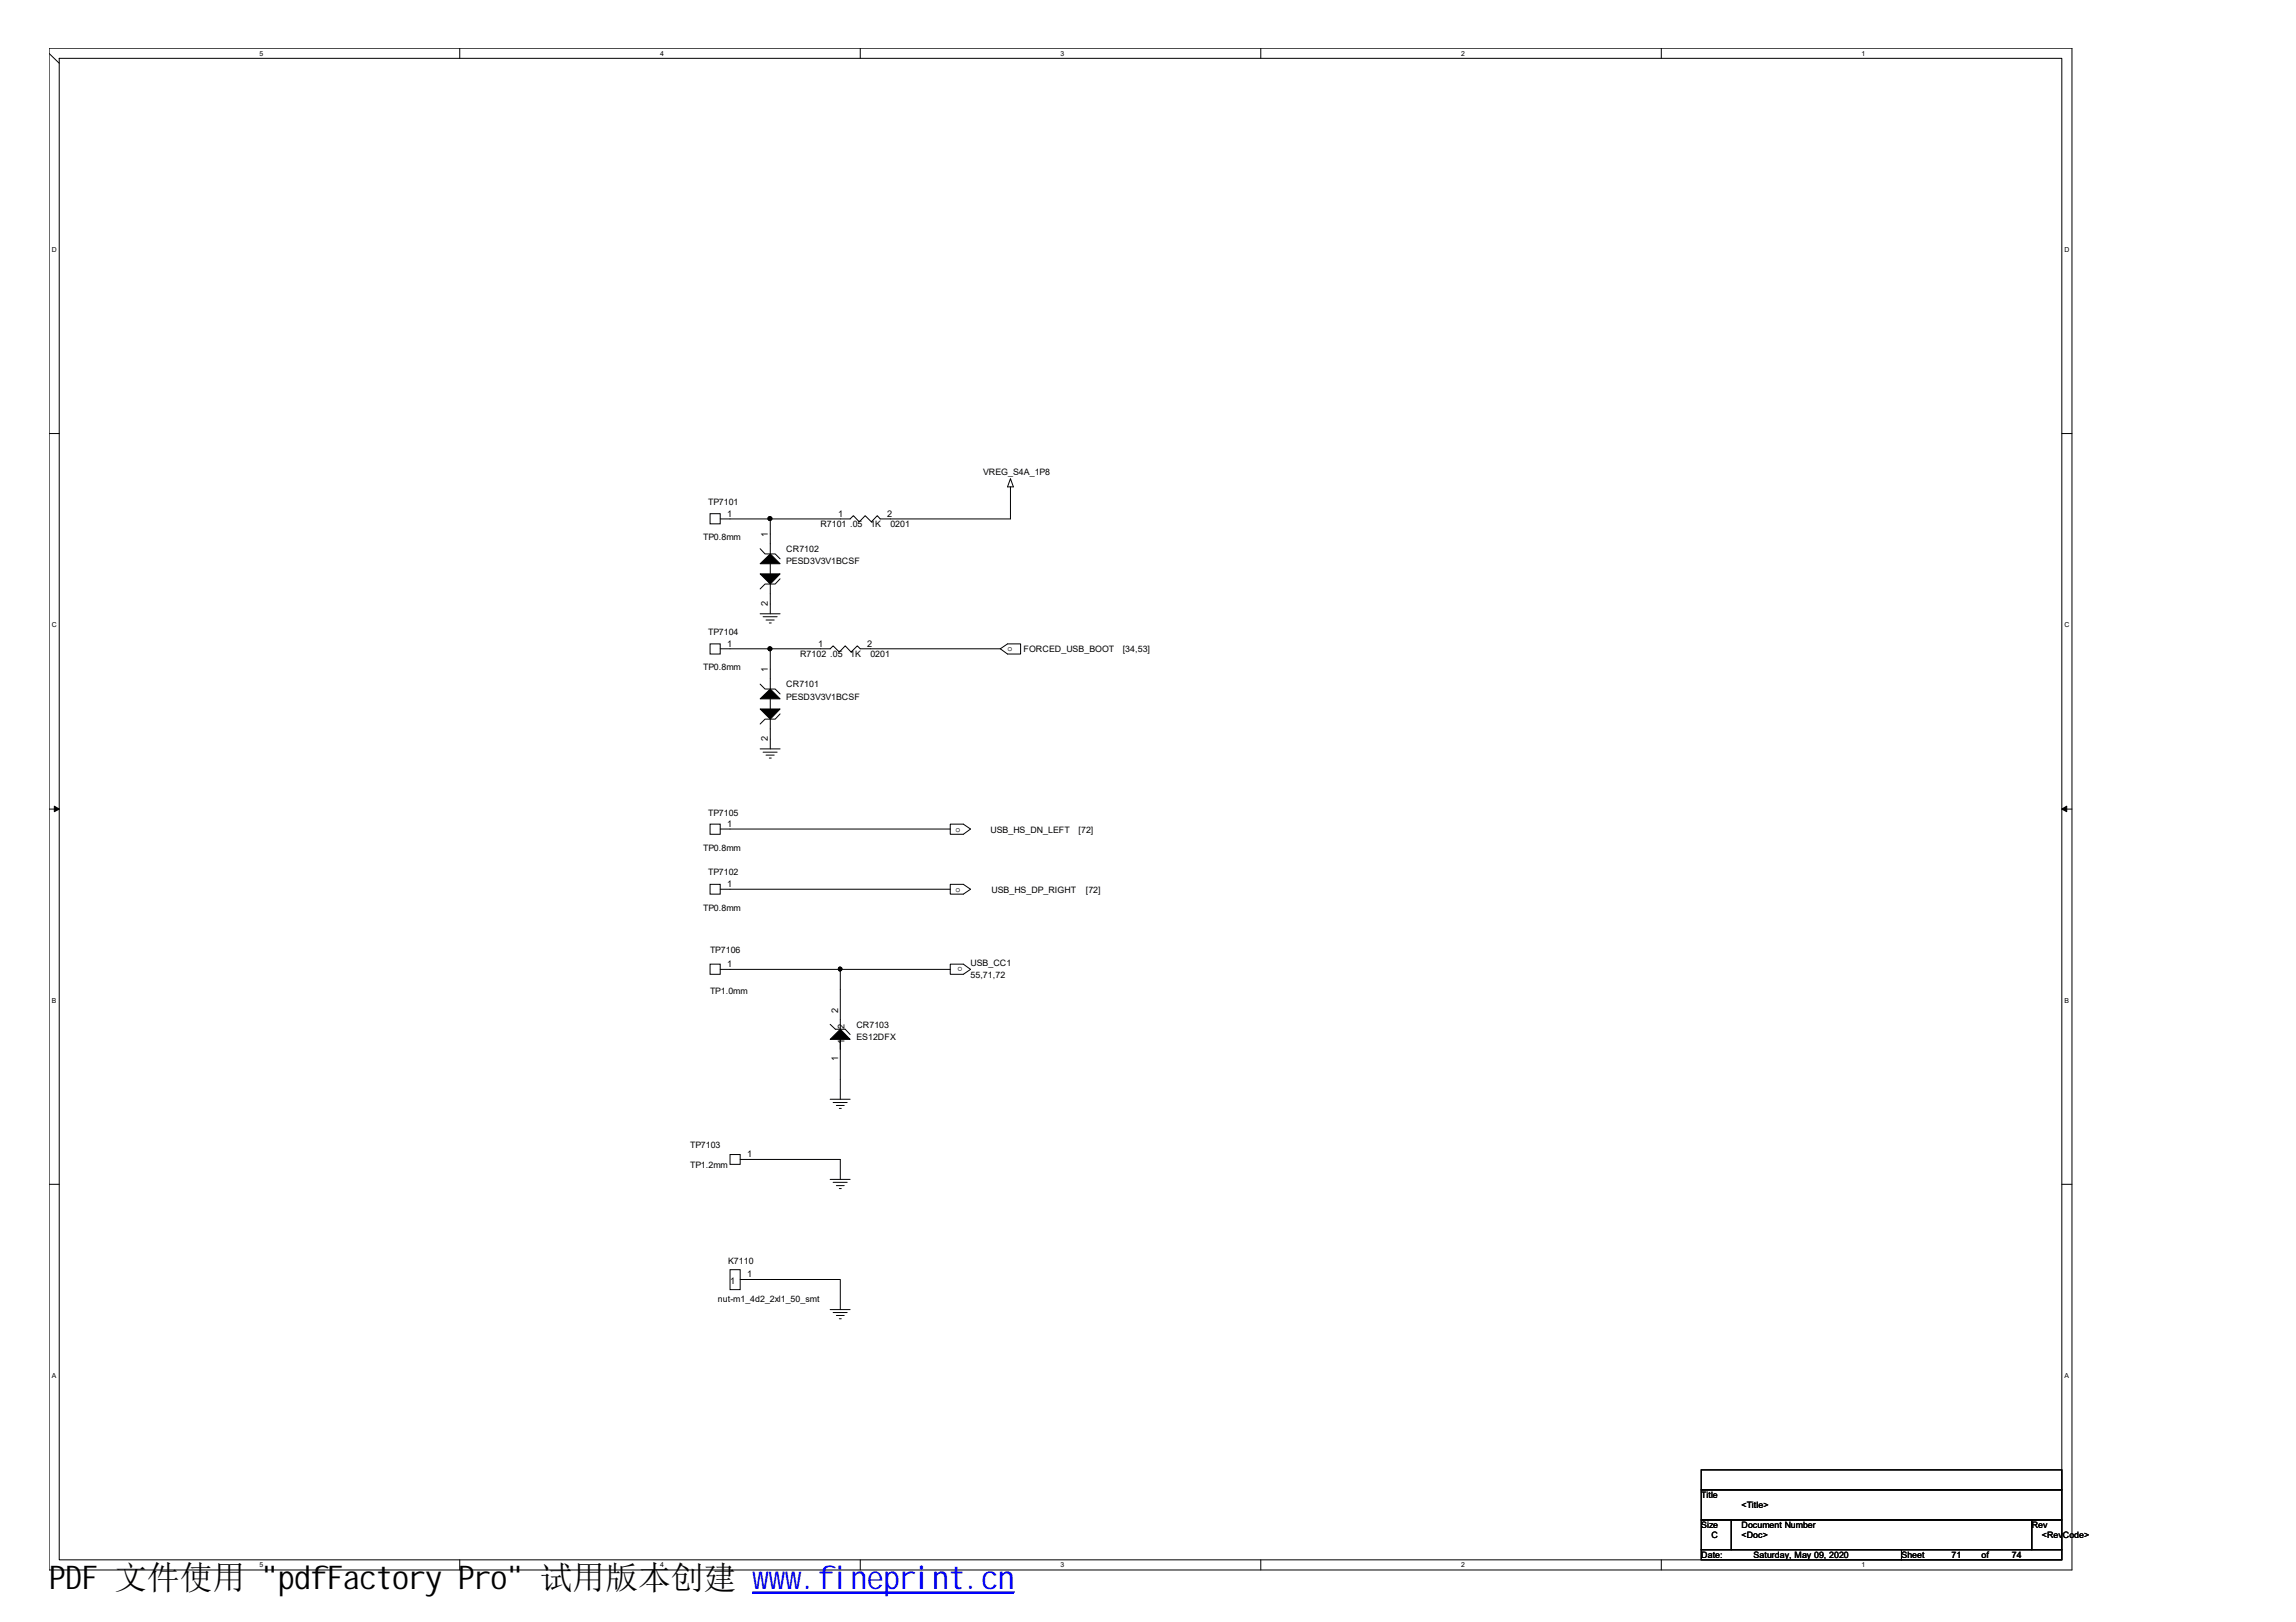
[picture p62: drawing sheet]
<svg xmlns="http://www.w3.org/2000/svg" width="297mm" height="210mm" viewBox="0 0 297 210" stroke-linecap="round" stroke-linejoin="round" font-family="sans-serif">
<defs><g id="words">
<text font-size="4.2" x="6.3" y="205.7">PDF 文件使用 &quot;pdfFactory Pro&quot; 试用版本创建 ww</text>
<text font-size="4.2" fill="#00f" x="99.5" y="205.7">w.fineprint.cn</text>
<g font-size="1.2">
<text x="94.1" y="66.9">1</text>
<text x="99.4" y="69.5" transform="rotate(-90 99.4 69.5)">1</text>
<text x="108.4" y="66.9">1</text>
<text x="114.8" y="66.9">2</text>
<text x="94.1" y="83.7">1</text>
<text x="99.4" y="78.4" transform="rotate(-90 99.4 78.4)">2</text>
<text x="105.8" y="83.7">1</text>
<text x="112.2" y="83.7">2</text>
<text x="99.4" y="87" transform="rotate(-90 99.4 87)">1</text>
<text x="99.4" y="95.9" transform="rotate(-90 99.4 95.9)">2</text>
<text x="94.1" y="107">1</text>
<text x="94.1" y="114.8">1</text>
<text x="94.1" y="125.2">1</text>
<text x="108.4" y="131" transform="rotate(-90 108.4 131)">2</text>
<text x="108.4" y="137.3" transform="rotate(-90 108.4 137.3)">1</text>
<text x="109.3" y="135.1" transform="rotate(-90 109.3 135.1)">1</text>
<text x="109.3" y="133.2" transform="rotate(-90 109.3 133.2)">2</text>
<text x="96.6" y="149.7">1</text>
<text x="94.4" y="166.1">1</text>
<text x="96.6" y="165.3">1</text>
</g>
<g font-size="1.1">
<text x="91.6" y="65.4">TP7101</text>
<text x="127.2" y="61.5">VREG_S4A_1P8</text>
<text x="91" y="69.9">TP0.8mm</text>
<text x="101.7" y="71.5">CR7102</text>
<text x="106.1" y="68.3">R7101 .05</text>
<text x="112.6" y="68.3">1K</text>
<text x="115.2" y="68.3">0201</text>
<text x="101.7" y="73">PESD3V3V1BCSF</text>
<text x="91.6" y="82.2">TP7104</text>
<text x="91" y="86.8">TP0.8mm</text>
<text x="101.7" y="89">CR7101</text>
<text x="103.5" y="85.1">R7102 .05</text>
<text x="110" y="85.1">1K</text>
<text x="112.6" y="85.1">0201</text>
<text x="130.3" y="84.3">o</text>
<text x="132.4" y="84.4">FORCED_USB_BOOT</text>
<text x="145.2" y="84.4">[34,53]</text>
<text x="101.7" y="90.5">PESD3V3V1BCSF</text>
<text x="91.6" y="105.6">TP7105</text>
<text x="123.6" y="107.6">o</text>
<text x="128.1" y="107.8">USB_HS_DN_LEFT</text>
<text x="139.5" y="107.8">[72]</text>
<text x="91" y="110.1">TP0.8mm</text>
<text x="91.6" y="113.3">TP7102</text>
<text x="91" y="117.9">TP0.8mm</text>
<text x="123.6" y="115.4">o</text>
<text x="128.3" y="115.5">USB_HS_DP_RIGHT</text>
<text x="140.5" y="115.5">[72]</text>
<text x="91.9" y="123.3">TP7106</text>
<text x="124.5" y="125.2" transform="rotate(-180 124.5 125.2)">o</text>
<text x="125.6" y="125">USB_CC1</text>
<text x="91.9" y="128.6">TP1.0mm</text>
<text x="125.6" y="126.5">55,71,72</text>
<text x="110.8" y="133">CR7103</text>
<text x="110.8" y="134.5">ES12DFX</text>
<text x="89.3" y="148.6">TP7103</text>
<text x="89.3" y="151.1">TP1.2mm</text>
<text x="94.2" y="163.6">K7110</text>
<text x="92.9" y="168.5">nut-m1_4d2_2xl1_50_smt</text>
<text x="220.1" y="197.8">Size</text>
<text x="220.1" y="193.9">Title</text>
<text x="225.3" y="197.8">Document Number</text>
<text x="225.3" y="195.2">&lt;Title&gt;</text>
<text x="262.8" y="197.8">Rev</text>
<text x="220.1" y="201.6">Date:</text>
<text x="221.4" y="199.1">C</text>
<text x="225.3" y="199.1">&lt;Doc&gt;</text>
<text x="226.9" y="201.6">Saturday, May 09, 2020</text>
<text x="246" y="201.6">Sheet</text>
<text x="252.5" y="201.6">71</text>
<text x="256.4" y="201.6">of</text>
<text x="260.3" y="201.6">74</text>
<text x="264.2" y="199.1">&lt;Rev</text>
<text x="266.9" y="199.1">Code&gt;</text>
</g>
<g font-size=".9">
<text x="33.6" y="7.2">5</text>
<text x="85.4" y="7.2">4</text>
<text x="137.2" y="7.2">3</text>
<text x="189" y="7.2">2</text>
<text x="240.8" y="7.2">1</text>
<text x="6.7" y="32.6">D</text>
<text x="267.1" y="32.6">D</text>
<text x="6.7" y="81.2">C</text>
<text x="267.1" y="81.2">C</text>
<text x="6.7" y="129.8">B</text>
<text x="267.1" y="129.8">B</text>
<text x="6.7" y="178.3">A</text>
<text x="267.1" y="178.3">A</text>
<text x="33.6" y="202.8">5</text>
<text x="85.4" y="202.8">4</text>
<text x="137.2" y="202.8">3</text>
<text x="189" y="202.8">2</text>
<text x="240.8" y="202.8">1</text>
</g>
</g></defs>
<path d="M6.3 6.2h261.8v197h-261.7zM7.7 7.5h259v194.4h-259z" fill="none" stroke="#000" stroke-width=".13"/>
<g fill="#fff">
<path d="M33.6 6.4h.5v1h-.5z"/>
<path d="M33.6 202h.5v1h-.5z"/>
</g>
<path d="M59.5 6.2v1.3M59.5 201.9v1.3" fill="none" stroke="#000" stroke-width=".13"/>
<g fill="#fff">
<path d="M85.4 6.4h.5v1h-.5z"/>
<path d="M85.4 202h.5v1h-.5z"/>
</g>
<path d="M111.3 6.2v1.3M111.3 201.9v1.3" fill="none" stroke="#000" stroke-width=".13"/>
<g fill="#fff">
<path d="M137.2 6.4h.5v1h-.5z"/>
<path d="M137.2 202h.5v1h-.5z"/>
</g>
<path d="M163.1 6.2v1.3M163.1 201.9v1.3" fill="none" stroke="#000" stroke-width=".13"/>
<g fill="#fff">
<path d="M189 6.4h.5v1h-.5z"/>
<path d="M189 202h.5v1h-.5z"/>
</g>
<path d="M214.9 6.2v1.3M214.9 201.9v1.3" fill="none" stroke="#000" stroke-width=".13"/>
<g fill="#fff">
<path d="M240.8 6.4h.5v1h-.5z"/>
<path d="M240.8 202h.5v1h-.5z"/>
<path d="M6.7 31.8h.6v1h-.6z"/>
<path d="M267.1 31.8h.6v1h-.6z"/>
<path d="M6.7 80.4h.6v1h-.6z"/>
<path d="M267.1 80.4h.6v1h-.6z"/>
</g>
<path d="M6.3 56.1h1.4M266.7 56.1h1.4" fill="none" stroke="#000" stroke-width=".13"/>
<g fill="#fff">
<path d="M6.7 129h.6v1h-.6z"/>
<path d="M267.1 129h.6v1h-.6z"/>
</g>
<path d="M6.3 104.7h1.4M266.7 104.7h1.4" fill="none" stroke="#000" stroke-width=".13"/>
<path d="M7 104.3l.7 .4-.7 .3zM266.7 104.7l.7-.4v.7z" fill="#000" stroke="#000" stroke-width=".13"/>
<g fill="#fff">
<path d="M6.7 177.5h.5v1h-.5z"/>
<path d="M267.1 177.5h.5v1h-.5z"/>
</g>
<g fill="none" stroke="#000" stroke-width=".13">
<path d="M6.3 6.9l1.4 1.3M91.9 66.5h1.3v1.3h-1.3zM93.2 67.2h6.5M98.3 71l.7 .7h1.3l.6 .6M98.3 79.4h2.6M98.7 79.8h1.8M99.7 73v1.3M99.7 75.6v3.8M100.9 74.9l-.6 .7h-1.3l-.7 .6M130.7 63v4.2h-16.8l-.4-.5-.8 .8-.8-.8-.7 .8-.8-.8-.4 .5h-10.3v4.5M130.7 61.9l.4 1.1h-.8zM91.9 83.3h1.3v1.3h-1.3z"/>
<path d="M93.2 84h14.2l.4-.4 .8 .8 .7-.8 .8 .8 .8-.8 .4 .4h18.1M98.3 88.5l.7 .7h1.3l.6 .6M98.3 96.9h2.6M98.7 97.3h1.8M99.1 80.2h1.1M99.1 97.7h1.1M99.5 80.6h.3M99.5 98.1h.3M99.7 84v5.2M99.7 90.4v1.4M99.7 93.1v3.8M100.9 92.4l-.6 .7h-1.3l-.7 .6"/>
<path d="M129.4 84l.9-.7h1.7v1.3h-1.7zM91.9 106.7h1.3v1.3h-1.3zM91.9 114.4h1.3v1.3h-1.3zM93.2 107.3h29.7M93.2 115.1h29.7M122.9 106.7h1.7l1 .6-1 .7h-1.7zM122.9 114.4h1.7l1 .7-1 .6h-1.7zM91.9 124.8h1.3v1.3h-1.3zM93.2 125.4h29.7M107.4 132.6l.7 .6h1.2l.7 .7M108.7 125.4v7.8M108.7 134.5v7.8"/>
<path d="M122.9 124.8h1.7l1 .6-1 .7h-1.7zM6.3 153.3h1.4M94.4 149.4h1.4v1.3h-1.4zM95.8 150h12.9v2.6M107.4 152.6h2.6M107.4 142.3h2.6M107.8 153h1.8M107.8 142.7h1.8M108.2 153.4h1M108.2 143.1h1M108.6 153.8h.2M108.6 143.4h.2"/>
<path d="M266.7 153.3h1.4M94.4 164.3h1.4v2.6h-1.4zM95.8 165.6h12.9v3.9M107.4 169.5h2.6M107.8 169.9h1.8M108.2 170.2h1M108.6 170.7h.2M220.1 190.2h46.6v2.6h-46.6zM220.1 192.8h46.6v3.9h-46.6zM220.1 196.7h3.9v3.8h-3.9zM224 196.7h38.8v3.8h-38.8zM262.8 196.7h3.9v3.8h-3.9z"/>
<path d="M220.1 200.5h25.9v1.4h-25.9zM246 200.5h20.7v1.4h-20.7z"/>
</g>
<g fill="#000" stroke="#000" stroke-width=".13">
<path d="M98.3 74.3h2.6l-1.2 1.3zM98.3 73l1.4-1.3 1.2 1.3zM98.3 91.8h2.6l-1.2 1.3zM98.3 90.4l1.4-1.2 1.2 1.2zM108.7 133.2l1.3 1.3h-2.6z"/>
<path d="M108.5 125.2h.2l.2 .1-.1 .3-.1 .1-.2-.1z" fill-rule="evenodd"/>
<path d="M108.5 125.2h.2l.2 .1-.1 .3-.1 .1-.2-.1z" fill-rule="evenodd"/>
<circle cx="99.6" cy="67.1" r=".26"/>
<circle cx="99.6" cy="84" r=".26"/>
</g>
<path d="M97.4 206h33.8" fill="none" stroke="#00f" stroke-width=".18"/>
<path d="M97.4 206.2h33.8" fill="none" stroke="#00f" stroke-width=".21"/>
<use href="#words"/>
</svg>
